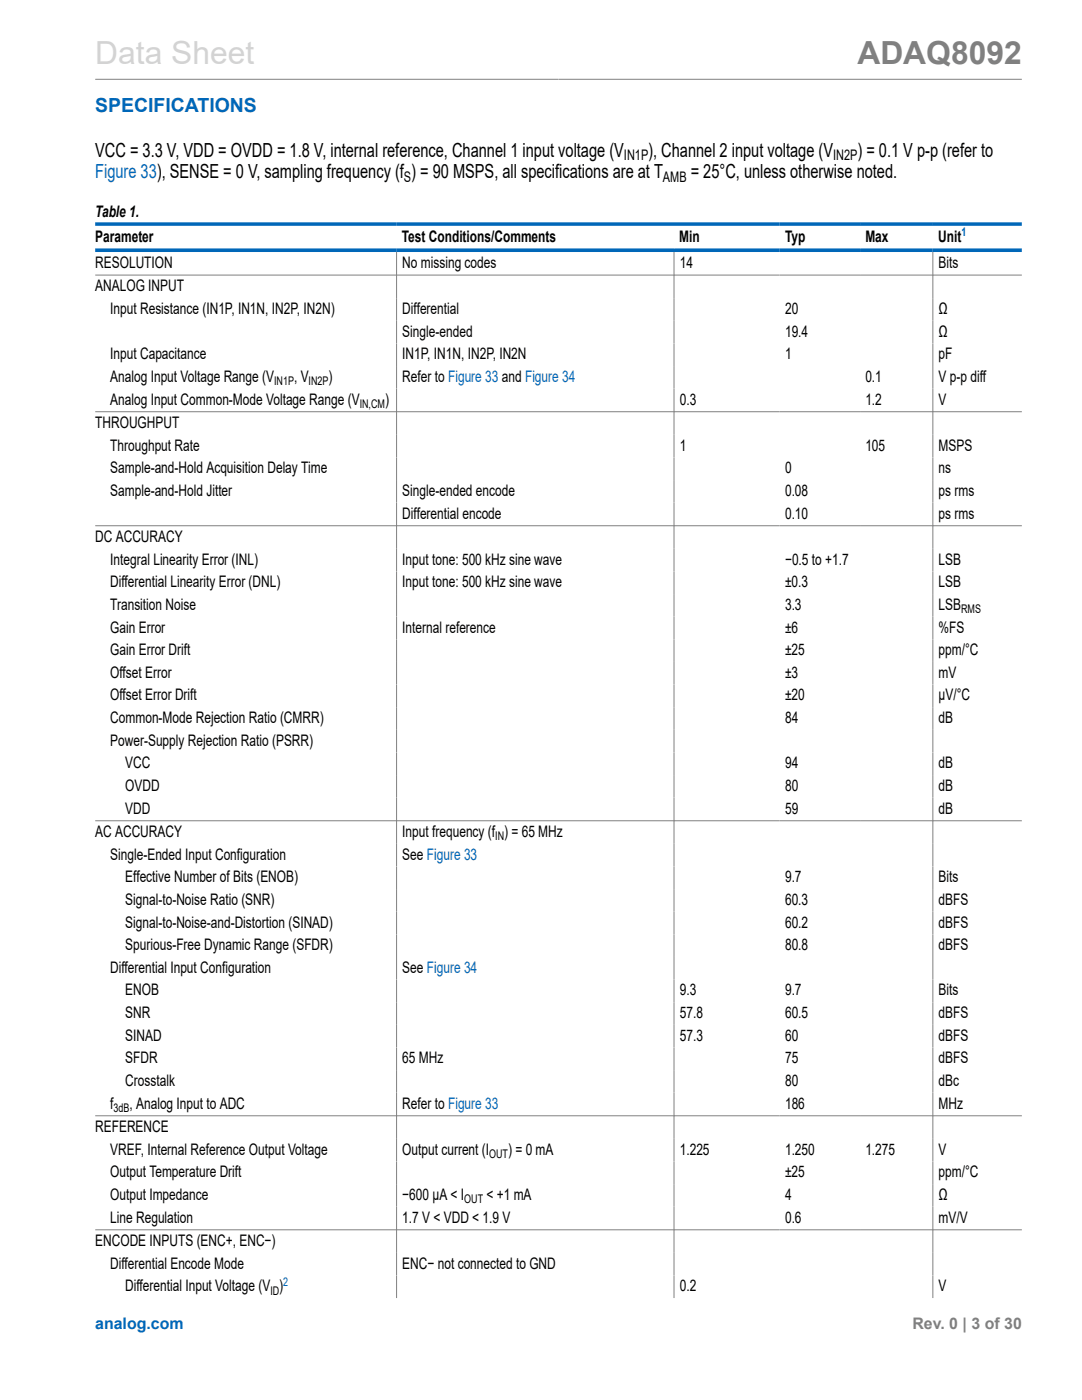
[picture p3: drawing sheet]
<svg xmlns="http://www.w3.org/2000/svg" width="216mm" height="279mm" viewBox="0 0 216 279" stroke-linecap="round" stroke-linejoin="round" font-family="sans-serif">
<defs><g id="words">
<text font-size="6.3" fill="#d3d3d3" x="19" y="12.7">Data Sheet</text>
<text font-size="6.3" fill="#808080" x="171.1" y="12.7">ADAQ8092</text>
<g font-size="3.9" fill="#0067b8">
<text x="19" y="22.3">SPECIFICATIONS</text>
<text x="19" y="35.5">Figure 33), SENSE = 0 V, sampling frequency (f ) = 90 MSPS, all specifications are at T</text>
</g>
<g font-size="3.9">
<text x="19" y="31.2">VCC = 3.3 V, VDD = OVDD = 1.8 V, internal reference, Channel 1 input voltage (V</text>
<text x="129.4" y="31.2">), Channel 2 input voltage (V</text>
<text x="137.8" y="35.5">= 25°C, unless otherwise noted.</text>
<text x="171.1" y="31.2">) = 0.1 V p-p (refer to</text>
</g>
<g font-size="3.2">
<text x="19" y="43.4">Table 1.</text>
<text x="19" y="48.2">Parameter</text>
<text x="19" y="53.5">RESOLUTION</text>
<text x="80.2" y="48.2">Test Conditions/Comments</text>
<text x="80.3" y="53.5">No missing codes</text>
<text x="135.5" y="48.2">Min</text>
<text x="135.6" y="53.5">14</text>
<text x="156.6" y="48.2">Typ</text>
<text x="172.7" y="48.2">Max</text>
<text x="187.2" y="48.2">Unit</text>
<text x="187.3" y="53.5">Bits</text>
<text x="19" y="58.2">ANALOG INPUT</text>
<text x="22" y="62.7">Input Resistance (IN1P, IN1N, IN2P, IN2N)</text>
<text x="80.3" y="62.7">Differential</text>
<text x="156.6" y="62.7">20</text>
<text x="187.3" y="62.7">Ω</text>
<text x="22" y="71.7">Input Capacitance</text>
<text x="80.3" y="67.2">Single-ended</text>
<text x="80.3" y="71.7">IN1P, IN1N, IN2P, IN2N</text>
<text x="156.6" y="67.2">19.4</text>
<text x="156.6" y="71.7">1</text>
<text x="187.3" y="67.2">Ω</text>
<text x="187.3" y="71.7">pF</text>
<text x="22" y="76.2">Analog Input Voltage Range (V</text>
<text x="58.7" y="76.2">, V</text>
<text x="65.6" y="76.2">)</text>
<text x="80.3" y="76.2">Refer to Figure 33 and Figure 34</text>
<text x="172.7" y="76.2">0.1</text>
<text x="187.3" y="76.2">V p-p diff</text>
<text x="22" y="80.7">Analog Input Common-Mode Voltage Range (V</text>
<text x="76.8" y="80.7">)</text>
<text x="135.6" y="80.7">0.3</text>
<text x="172.7" y="80.7">1.2</text>
<text x="187.3" y="80.7">V</text>
<text x="19" y="85.4">THROUGHPUT</text>
<text x="22" y="89.9">Throughput Rate</text>
<text x="135.6" y="89.9">1</text>
<text x="172.7" y="89.9">105</text>
<text x="187.3" y="89.9">MSPS</text>
<text x="22" y="94.5">Sample-and-Hold Acquisition Delay Time</text>
<text x="156.6" y="94.5">0</text>
<text x="187.3" y="94.5">ns</text>
<text x="22" y="99">Sample-and-Hold Jitter</text>
<text x="80.3" y="99">Single-ended encode</text>
<text x="156.6" y="99">0.08</text>
<text x="187.3" y="99">ps rms</text>
<text x="80.3" y="103.5">Differential encode</text>
<text x="156.6" y="103.5">0.10</text>
<text x="187.3" y="103.5">ps rms</text>
<text x="19" y="108.2">DC ACCURACY</text>
<text x="22" y="112.7">Integral Linearity Error (INL)</text>
<text x="80.3" y="112.7">Input tone: 500 kHz sine wave</text>
<text x="156.6" y="112.7">−0.5 to +1.7</text>
<text x="187.3" y="112.7">LSB</text>
<text x="22" y="117.2">Differential Linearity Error (DNL)</text>
<text x="80.3" y="117.2">Input tone: 500 kHz sine wave</text>
<text x="156.6" y="117.2">±0.3</text>
<text x="187.3" y="117.2">LSB</text>
<text x="22" y="121.7">Transition Noise</text>
<text x="156.6" y="121.7">3.3</text>
<text x="187.3" y="121.7">LSB</text>
<text x="22" y="126.2">Gain Error</text>
<text x="22" y="130.8">Gain Error Drift</text>
<text x="80.3" y="126.2">Internal reference</text>
<text x="156.6" y="126.2">±6</text>
<text x="156.6" y="130.8">±25</text>
<text x="187.3" y="126.2">%FS</text>
<text x="187.3" y="130.8">ppm/°C</text>
<text x="22" y="135.3">Offset Error</text>
<text x="156.6" y="135.3">±3</text>
<text x="187.3" y="135.3">mV</text>
<text x="22" y="139.8">Offset Error Drift</text>
<text x="156.6" y="139.8">±20</text>
<text x="187.3" y="139.8">µV/°C</text>
<text x="22" y="148.8">Power-Supply Rejection Ratio (PSRR)</text>
<text x="22" y="144.3">Common-Mode Rejection Ratio (CMRR)</text>
<text x="156.6" y="144.3">84</text>
<text x="187.3" y="144.3">dB</text>
<text x="25" y="153.3">VCC</text>
<text x="156.6" y="153.3">94</text>
<text x="187.3" y="153.3">dB</text>
<text x="25" y="157.9">OVDD</text>
<text x="156.6" y="157.9">80</text>
<text x="187.3" y="157.9">dB</text>
<text x="19" y="167.1">AC ACCURACY</text>
<text x="25" y="162.4">VDD</text>
<text x="80.3" y="167.1">Input frequency (f ) = 65 MHz</text>
<text x="156.6" y="162.4">59</text>
<text x="187.3" y="162.4">dB</text>
<text x="22" y="171.6">Single-Ended Input Configuration</text>
<text x="80.3" y="171.6">See Figure 33</text>
<text x="25" y="176.1">Effective Number of Bits (ENOB)</text>
<text x="156.6" y="176.1">9.7</text>
<text x="187.3" y="176.1">Bits</text>
<text x="25" y="180.6">Signal-to-Noise Ratio (SNR)</text>
<text x="25" y="185.1">Signal-to-Noise-and-Distortion (SINAD)</text>
<text x="156.6" y="180.6">60.3</text>
<text x="156.6" y="185.1">60.2</text>
<text x="187.3" y="180.6">dBFS</text>
<text x="187.3" y="185.1">dBFS</text>
<text x="25" y="189.6">Spurious-Free Dynamic Range (SFDR)</text>
<text x="156.6" y="189.6">80.8</text>
<text x="187.3" y="189.6">dBFS</text>
<text x="22" y="194.2">Differential Input Configuration</text>
<text x="80.3" y="194.2">See Figure 34</text>
<text x="25" y="198.7">ENOB</text>
<text x="25" y="203.2">SNR</text>
<text x="135.6" y="198.7">9.3</text>
<text x="135.6" y="203.2">57.8</text>
<text x="156.6" y="198.7">9.7</text>
<text x="156.6" y="203.2">60.5</text>
<text x="187.3" y="198.7">Bits</text>
<text x="187.3" y="203.2">dBFS</text>
<text x="25" y="207.7">SINAD</text>
<text x="135.6" y="207.7">57.3</text>
<text x="156.6" y="207.7">60</text>
<text x="187.3" y="207.7">dBFS</text>
<text x="25" y="212.2">SFDR</text>
<text x="80.3" y="212.2">65 MHz</text>
<text x="156.6" y="212.2">75</text>
<text x="187.3" y="212.2">dBFS</text>
<text x="22" y="221.2">f</text>
<text x="25" y="216.7">Crosstalk</text>
<text x="25.8" y="221.2">, Analog Input to ADC</text>
<text x="80.3" y="221.2">Refer to Figure 33</text>
<text x="156.6" y="221.2">186</text>
<text x="156.6" y="216.7">80</text>
<text x="187.3" y="221.2">MHz</text>
<text x="187.3" y="216.7">dBc</text>
<text x="19" y="225.9">REFERENCE</text>
<text x="22" y="230.5">VREF, Internal Reference Output Voltage</text>
<text x="80.3" y="230.5">Output current (I</text>
<text x="101.4" y="230.5">) = 0 mA</text>
<text x="135.6" y="230.5">1.225</text>
<text x="156.6" y="230.5">1.250</text>
<text x="172.7" y="230.5">1.275</text>
<text x="187.3" y="230.5">V</text>
<text x="22" y="235">Output Temperature Drift</text>
<text x="22" y="239.5">Output Impedance</text>
<text x="80.3" y="239.5">−600 µA &lt; I</text>
<text x="97.1" y="239.5">&lt; +1 mA</text>
<text x="156.6" y="235">±25</text>
<text x="156.6" y="239.5">4</text>
<text x="187.3" y="235">ppm/°C</text>
<text x="187.3" y="239.5">Ω</text>
<text x="22" y="244">Line Regulation</text>
<text x="80.3" y="244">1.7 V &lt; VDD &lt; 1.9 V</text>
<text x="156.6" y="244">0.6</text>
<text x="187.3" y="244">mV/V</text>
<text x="19" y="248.7">ENCODE INPUTS (ENC+, ENC−)</text>
<text x="22" y="253.2">Differential Encode Mode</text>
<text x="25" y="257.7">Differential Input Voltage (V )</text>
<text x="80.3" y="253.2">ENC− not connected to GND</text>
<text x="135.6" y="257.7">0.2</text>
<text x="187.3" y="257.7">V</text>
</g>
<text font-size="3.2" fill="#0067b8" x="19" y="265.3">analog.com</text>
<text font-size="3.2" fill="#808080" x="182.1" y="265.3">Rev. 0 | 3 of 30</text>
<g font-size="2.9">
<text x="124.5" y="32">IN1P</text>
<text x="166.2" y="32">IN2P</text>
<text x="80.6" y="36.2">S</text>
<text x="132.3" y="36.2">AMB</text>
</g>
<g font-size="2.4" fill="#0067b8">
<text x="191.8" y="47.2">1</text>
<text x="56.5" y="256.7">2</text>
</g>
<g font-size="2.4">
<text x="54.7" y="76.9">IN1P</text>
<text x="61.6" y="76.9">IN2P</text>
<text x="71.8" y="81.4">IN,CM</text>
<text x="191.8" y="122.4">RMS</text>
<text x="98.8" y="167.7">IN</text>
<text x="22.7" y="221.9">3dB</text>
<text x="97.6" y="231.1">OUT</text>
<text x="92.6" y="240.1">OUT</text>
<text x="53.9" y="258.4">ID</text>
</g>
</g></defs>
<path d="M19 15.8h184.9M19 54.9h184.9M79.1 50.3v208.8M134.5 50.3v208.8M186.1 50.3v208.8M19 82.2h184.9M19 104.9h184.9M19 163.8h184.9M19 222.7h184.9M19 245.4h184.9" fill="none" stroke="#808080" stroke-width=".2"/>
<path d="M19 44.7h184.9M19 49.9h184.9" fill="none" stroke="#0067b8" stroke-width=".71"/>
<use href="#words"/>
</svg>
